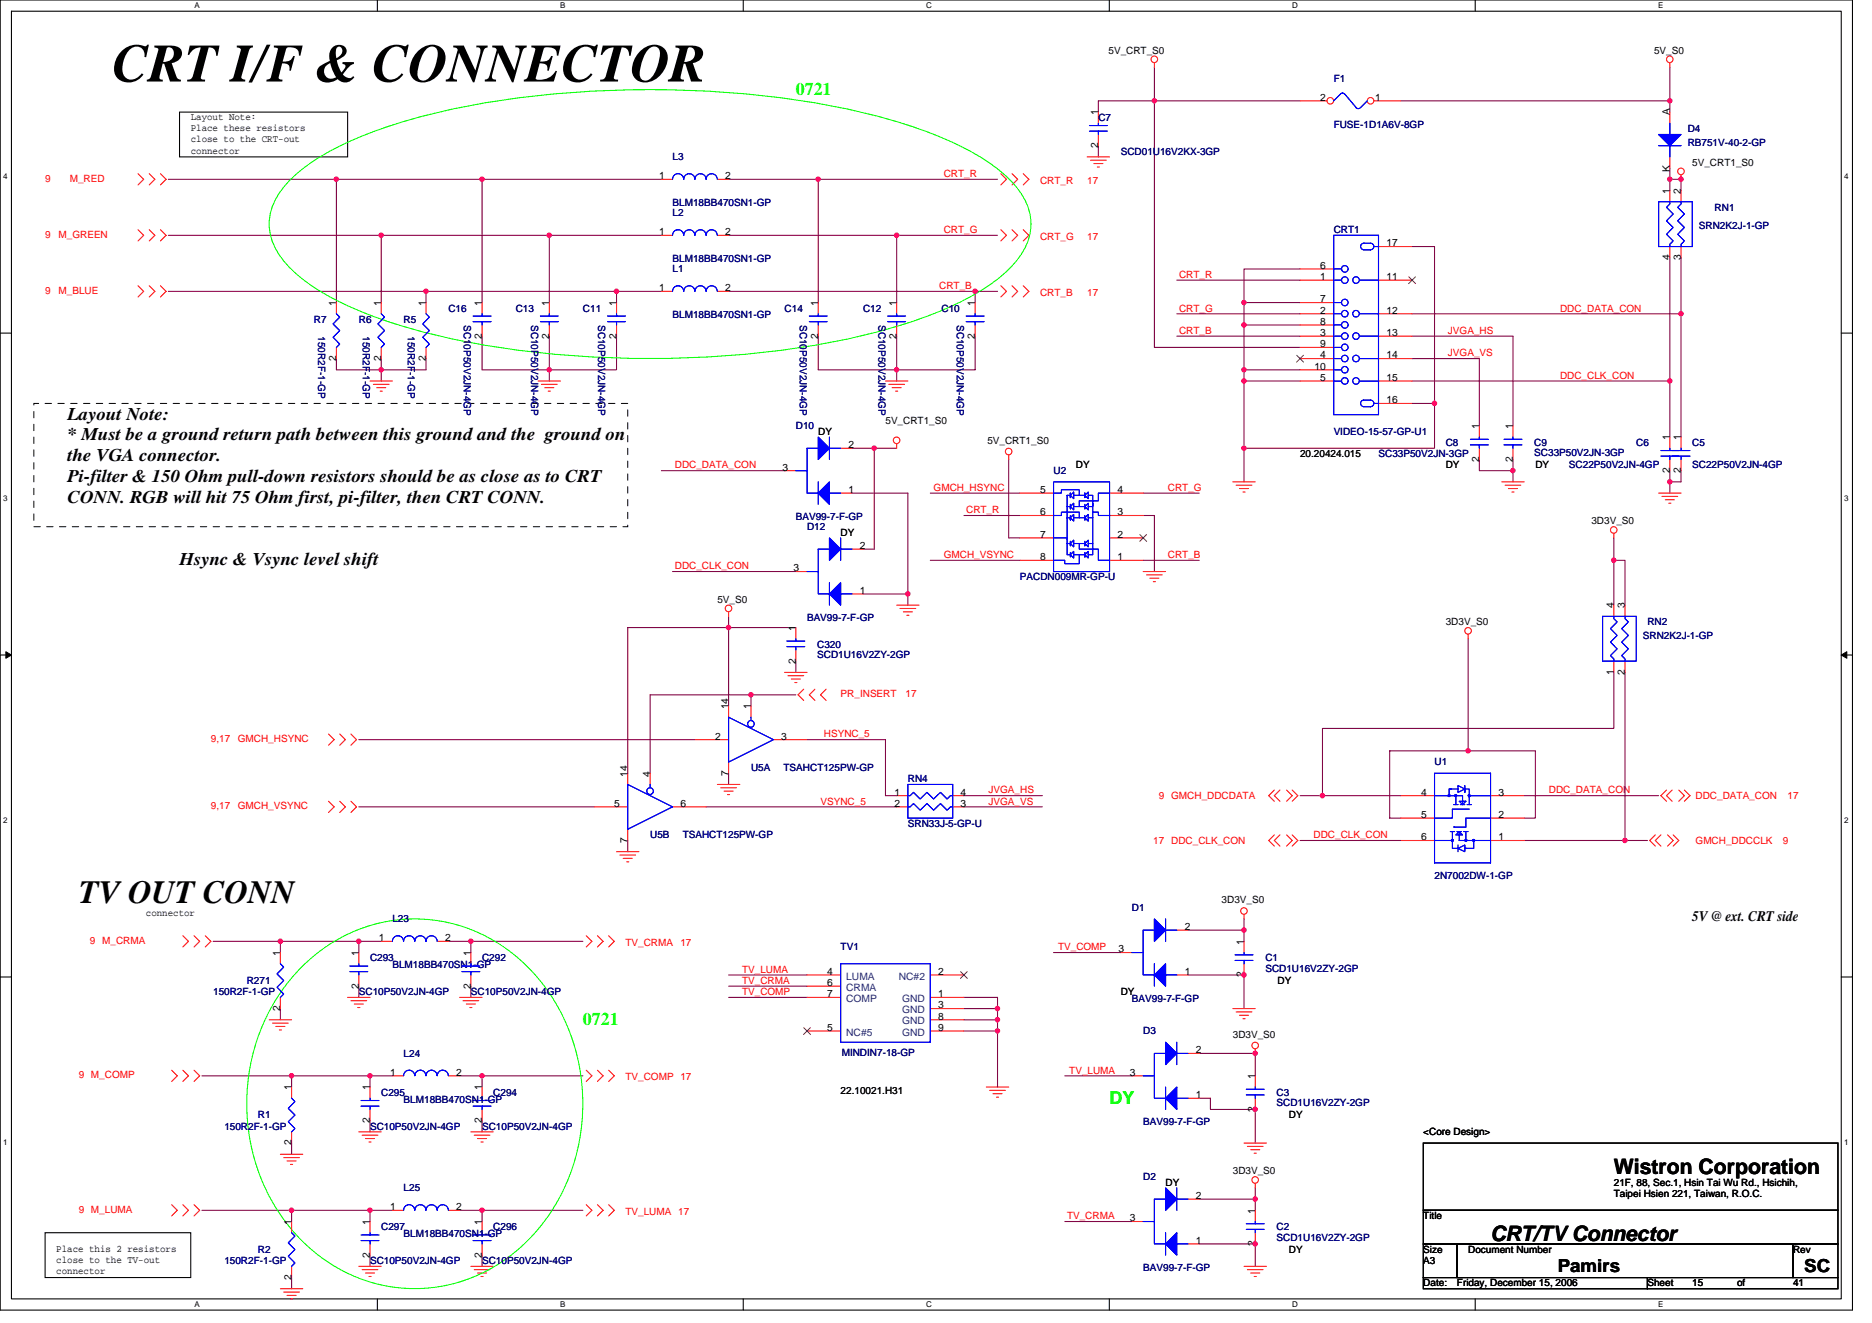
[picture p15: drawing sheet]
<svg xmlns="http://www.w3.org/2000/svg" width="297mm" height="210mm" viewBox="0 0 297 210" stroke-linecap="round" stroke-linejoin="round" font-family="sans-serif">
<defs><g id="words">
<text font-size="8.5" x="17.8" y="12.9">CRT I/F &amp; CONNECTOR</text>
<text font-size="5.1" x="12.5" y="143.3">TV OUT CONN</text>
<g font-size="3.4">
<text x="256.1" y="186.2">Wistron Corporation</text>
<text x="236.5" y="196.9">CRT/TV Connector</text>
</g>
<g font-size="2.8" fill="#0f0">
<text x="126.3" y="15">0721</text>
<text x="92.5" y="162.6">0721</text>
<text x="176.1" y="175.1">DY</text>
</g>
<g font-size="2.8">
<text x="10.7" y="66.6">Layout Note:</text>
<text x="10.7" y="69.9">* Must be a ground return path between this ground and the ground on</text>
<text x="10.7" y="73.2">the VGA connector.</text>
<text x="10.7" y="76.5">Pi-filter &amp; 150 Ohm pull-down resistors should be as close as to CRT</text>
<text x="10.7" y="79.8">CONN. RGB will hit 75 Ohm first, pi-filter, then CRT CONN.</text>
<text x="28.5" y="89.7">Hsync &amp; Vsync level shift</text>
<text x="247.2" y="201.8">Pamirs</text>
<text x="286.3" y="201.8">SC</text>
</g>
<text font-size="2.3" x="268.5" y="146.1">5V @ ext. CRT side</text>
<g font-size="1.6">
<text x="175.9" y="8.5">5V_CRT_S0</text>
<text x="262.5" y="8.5">5V_S0</text>
<text x="209.5" y="16">2</text>
<text x="218.2" y="16">1</text>
<text x="30.3" y="19">Layout Note:</text>
<text x="30.3" y="22.6">close to the CRT-out</text>
<text x="30.3" y="20.8">Place these resistors</text>
<text x="174.3" y="23.5" transform="rotate(-90 174.3 23.5)">2</text>
<text x="174.3" y="18.3" transform="rotate(-90 174.3 18.3)">1</text>
<text x="264.9" y="18.3" transform="rotate(-90 264.9 18.3)">A</text>
<text x="30.3" y="24.4">connector</text>
<text x="104.6" y="28.4">1</text>
<text x="115.1" y="28.4">2</text>
<text x="264.9" y="27.2" transform="rotate(-90 264.9 27.2)">K</text>
<text x="268.5" y="26.3">5V_CRT1_S0</text>
<text x="264.9" y="30.8" transform="rotate(-90 264.9 30.8)">1</text>
<text x="266.7" y="30.8" transform="rotate(-90 266.7 30.8)">2</text>
<text x="104.6" y="37.3">1</text>
<text x="115.1" y="37.3">2</text>
<text x="220" y="39.1">17</text>
<text x="264.9" y="41.3" transform="rotate(-90 264.9 41.3)">4</text>
<text x="266.7" y="41.3" transform="rotate(-90 266.7 41.3)">3</text>
<text x="104.6" y="46.2">1</text>
<text x="115.1" y="46.2">2</text>
<text x="209.5" y="44.4">1</text>
<text x="209.5" y="42.7">6</text>
<text x="209.5" y="48">7</text>
<text x="220" y="44.4">11</text>
<text x="53.4" y="48.5" transform="rotate(-90 53.4 48.5)">1</text>
<text x="60.5" y="48.5" transform="rotate(-90 60.5 48.5)">1</text>
<text x="67.6" y="48.5" transform="rotate(-90 67.6 48.5)">1</text>
<text x="76.5" y="53.7" transform="rotate(-90 76.5 53.7)">2</text>
<text x="76.5" y="48.5" transform="rotate(-90 76.5 48.5)">1</text>
<text x="87.1" y="53.7" transform="rotate(-90 87.1 53.7)">2</text>
<text x="87.1" y="48.5" transform="rotate(-90 87.1 48.5)">1</text>
<text x="97.8" y="53.7" transform="rotate(-90 97.8 53.7)">2</text>
<text x="97.8" y="48.5" transform="rotate(-90 97.8 48.5)">1</text>
<text x="129.8" y="53.7" transform="rotate(-90 129.8 53.7)">2</text>
<text x="129.8" y="48.5" transform="rotate(-90 129.8 48.5)">1</text>
<text x="142.3" y="53.7" transform="rotate(-90 142.3 53.7)">2</text>
<text x="142.3" y="48.5" transform="rotate(-90 142.3 48.5)">1</text>
<text x="154.7" y="53.7" transform="rotate(-90 154.7 53.7)">2</text>
<text x="154.7" y="48.5" transform="rotate(-90 154.7 48.5)">1</text>
<text x="209.5" y="49.8">2</text>
<text x="209.5" y="53.3">3</text>
<text x="209.5" y="51.5">8</text>
<text x="220" y="49.8">12</text>
<text x="220" y="53.3">13</text>
<text x="53.4" y="57.3" transform="rotate(-90 53.4 57.3)">2</text>
<text x="60.5" y="57.3" transform="rotate(-90 60.5 57.3)">2</text>
<text x="67.6" y="57.3" transform="rotate(-90 67.6 57.3)">2</text>
<text x="208.6" y="58.7">10</text>
<text x="209.5" y="56.9">4</text>
<text x="209.5" y="55.1">9</text>
<text x="220" y="56.9">14</text>
<text x="209.5" y="60.4">5</text>
<text x="220" y="60.4">15</text>
<text x="220" y="64">16</text>
<text x="129.8" y="69">DY</text>
<text x="134.6" y="71.1">2</text>
<text x="140.5" y="67.2">5V_CRT1_S0</text>
<text x="156.7" y="70.4">5V_CRT1_S0</text>
<text x="234.7" y="68.1" transform="rotate(-90 234.7 68.1)">1</text>
<text x="240" y="68.1" transform="rotate(-90 240 68.1)">1</text>
<text x="264.9" y="69.9" transform="rotate(-90 264.9 69.9)">1</text>
<text x="266.7" y="69.9" transform="rotate(-90 266.7 69.9)">1</text>
<text x="124.1" y="74.7">3</text>
<text x="170.7" y="74.3">DY</text>
<text x="206.3" y="72.5">20.20424.015</text>
<text x="229.4" y="74.3">DY</text>
<text x="234.7" y="73.3" transform="rotate(-90 234.7 73.3)">2</text>
<text x="240" y="73.3" transform="rotate(-90 240 73.3)">2</text>
<text x="243.6" y="74.3">DY</text>
<text x="264.9" y="75.1" transform="rotate(-90 264.9 75.1)">2</text>
<text x="266.7" y="75.1" transform="rotate(-90 266.7 75.1)">2</text>
<text x="134.6" y="78.2">1</text>
<text x="165" y="81.8">6</text>
<text x="165" y="78.2">5</text>
<text x="177.3" y="78.2">4</text>
<text x="177.3" y="81.8">3</text>
<text x="252.5" y="83.2">3D3V_S0</text>
<text x="133.4" y="85">DY</text>
<text x="136.4" y="87.1">2</text>
<text x="165" y="88.9">8</text>
<text x="165" y="85.3">7</text>
<text x="177.3" y="85.3">2</text>
<text x="177.3" y="88.9">1</text>
<text x="113.8" y="95.7">5V_S0</text>
<text x="125.9" y="90.7">3</text>
<text x="136.4" y="94.2">1</text>
<text x="126.3" y="100.1" transform="rotate(-90 126.3 100.1)">1</text>
<text x="229.4" y="99.2">3D3V_S0</text>
<text x="256" y="96.5" transform="rotate(-90 256 96.5)">4</text>
<text x="257.8" y="96.5" transform="rotate(-90 257.8 96.5)">3</text>
<text x="126.3" y="105.3" transform="rotate(-90 126.3 105.3)">2</text>
<text x="256" y="107.1" transform="rotate(-90 256 107.1)">1</text>
<text x="257.8" y="107.1" transform="rotate(-90 257.8 107.1)">2</text>
<text x="115.6" y="112.5" transform="rotate(-90 115.6 112.5)">14</text>
<text x="119.1" y="112.5" transform="rotate(-90 119.1 112.5)">1</text>
<text x="113.5" y="117.3">2</text>
<text x="124" y="117.3">3</text>
<text x="99.6" y="123.2" transform="rotate(-90 99.6 123.2)">14</text>
<text x="103.1" y="123.2" transform="rotate(-90 103.1 123.2)">4</text>
<text x="115.6" y="123.1" transform="rotate(-90 115.6 123.1)">7</text>
<text x="97.5" y="128">5</text>
<text x="108" y="128">6</text>
<text x="141.9" y="126.2">1</text>
<text x="141.9" y="128">2</text>
<text x="152.4" y="128">3</text>
<text x="152.4" y="126.2">4</text>
<text x="225.5" y="126.2">4</text>
<text x="225.5" y="129.8">5</text>
<text x="237.8" y="129.8">2</text>
<text x="237.8" y="126.2">3</text>
<text x="99.6" y="133.7" transform="rotate(-90 99.6 133.7)">7</text>
<text x="225.5" y="133.3">6</text>
<text x="237.8" y="133.3">1</text>
<text x="193.8" y="143.3">3D3V_S0</text>
<text x="23.2" y="145.3">connector</text>
<text x="60.1" y="149.3">1</text>
<text x="70.6" y="149.3">2</text>
<text x="188" y="147.6">2</text>
<text x="197.4" y="149.9" transform="rotate(-90 197.4 149.9)">1</text>
<text x="44.5" y="151.7" transform="rotate(-90 44.5 151.7)">1</text>
<text x="56.9" y="151.7" transform="rotate(-90 56.9 151.7)">1</text>
<text x="74.7" y="151.7" transform="rotate(-90 74.7 151.7)">1</text>
<text x="131.3" y="154.7">4</text>
<text x="148.9" y="154.7">2</text>
<text x="177.5" y="151.1">3</text>
<text x="188" y="154.7">1</text>
<text x="197.4" y="155.1" transform="rotate(-90 197.4 155.1)">2</text>
<text x="44.5" y="160.4" transform="rotate(-90 44.5 160.4)">2</text>
<text x="56.9" y="156.8" transform="rotate(-90 56.9 156.8)">2</text>
<text x="74.7" y="156.8" transform="rotate(-90 74.7 156.8)">2</text>
<text x="131.3" y="156.4">6</text>
<text x="131.3" y="158.2">7</text>
<text x="148.9" y="158.2">1</text>
<text x="148.9" y="160">3</text>
<text x="148.9" y="161.8">8</text>
<text x="177.8" y="157.9">DY</text>
<text x="202.7" y="156.1">DY</text>
<text x="131.3" y="163.6">5</text>
<text x="148.9" y="163.6">9</text>
<text x="189.8" y="167.1">2</text>
<text x="195.6" y="164.6">3D3V_S0</text>
<text x="46.2" y="173" transform="rotate(-90 46.2 173)">1</text>
<text x="58.7" y="173" transform="rotate(-90 58.7 173)">1</text>
<text x="61.9" y="170.7">1</text>
<text x="72.4" y="170.7">2</text>
<text x="76.5" y="173" transform="rotate(-90 76.5 173)">1</text>
<text x="133.4" y="173.5">22.10021.H31</text>
<text x="179.3" y="170.7">3</text>
<text x="199.2" y="171.2" transform="rotate(-90 199.2 171.2)">1</text>
<text x="58.7" y="178.2" transform="rotate(-90 58.7 178.2)">2</text>
<text x="76.5" y="178.2" transform="rotate(-90 76.5 178.2)">2</text>
<text x="189.8" y="174.2">1</text>
<text x="199.2" y="176.4" transform="rotate(-90 199.2 176.4)">2</text>
<text x="204.5" y="177.4">DY</text>
<text x="46.2" y="181.7" transform="rotate(-90 46.2 181.7)">2</text>
<text x="225.8" y="180.1">&lt;Core Design&gt;</text>
<text x="185" y="188.1">DY</text>
<text x="189.8" y="190.2">2</text>
<text x="195.6" y="186.3">3D3V_S0</text>
<text x="256.1" y="188.1">21F, 88, Sec.1, Hsin Tai Wu Rd., Hsichih,</text>
<text x="256.1" y="189.9">Taipei Hsien 221, Taiwan, R.O.C.</text>
<text x="46.2" y="194.3" transform="rotate(-90 46.2 194.3)">1</text>
<text x="58.7" y="194.3" transform="rotate(-90 58.7 194.3)">1</text>
<text x="61.9" y="192">1</text>
<text x="72.4" y="192">2</text>
<text x="76.5" y="194.3" transform="rotate(-90 76.5 194.3)">1</text>
<text x="179.3" y="193.8">3</text>
<text x="189.8" y="197.3">1</text>
<text x="199.2" y="197.7" transform="rotate(-90 199.2 197.7)">2</text>
<text x="199.2" y="192.6" transform="rotate(-90 199.2 192.6)">1</text>
<text x="225.8" y="193.4">Title</text>
<text x="8.9" y="198.6">Place this 2 resistors</text>
<text x="8.9" y="200.4">close to the TV-out</text>
<text x="8.9" y="202.2">connector</text>
<text x="46.2" y="203.1" transform="rotate(-90 46.2 203.1)">2</text>
<text x="58.7" y="199.5" transform="rotate(-90 58.7 199.5)">2</text>
<text x="76.5" y="199.5" transform="rotate(-90 76.5 199.5)">2</text>
<text x="204.5" y="198.8">DY</text>
<text x="225.8" y="200.6">A3</text>
<text x="225.8" y="198.8">Size</text>
<text x="233" y="198.8">Document Number</text>
<text x="284.5" y="198.8">Rev</text>
<text x="225.8" y="204.1">Date:</text>
<text x="231.2" y="204.1">Friday, December 15, 2006</text>
<text x="261.4" y="204.1">Sheet</text>
<text x="268.5" y="204.1">15</text>
<text x="275.6" y="204.1">of</text>
<text x="284.5" y="204.1">41</text>
</g>
<g font-size="1.6" fill="#000080">
<text x="211.6" y="13">F1</text>
<text x="174.3" y="19.2">C7</text>
<text x="211.6" y="20.3">FUSE-1D1A6V-8GP</text>
<text x="267.8" y="21">D4</text>
<text x="267.8" y="23.1">RB751V-40-2-GP</text>
<text x="106.7" y="25.4">L3</text>
<text x="177.8" y="24.5">SCD01U16V2KX-3GP</text>
<text x="106.7" y="34.3">L2</text>
<text x="106.7" y="32.7">BLM18BB470SN1-GP</text>
<text x="272.1" y="33.4">RN1</text>
<text x="106.7" y="41.6">BLM18BB470SN1-GP</text>
<text x="211.6" y="37">CRT1</text>
<text x="269.6" y="36.3">SRN2K2J-1-GP</text>
<text x="106.7" y="43.2">L1</text>
<text x="49.8" y="51.2">R7</text>
<text x="50.5" y="53.3" transform="rotate(90 50.5 53.3)">150R2F-1-GP</text>
<text x="56.9" y="51.2">R6</text>
<text x="57.6" y="53.3" transform="rotate(90 57.6 53.3)">150R2F-1-GP</text>
<text x="64" y="51.2">R5</text>
<text x="64.7" y="53.3" transform="rotate(90 64.7 53.3)">150R2F-1-GP</text>
<text x="71.2" y="49.4">C16</text>
<text x="73.6" y="51.6" transform="rotate(90 73.6 51.6)">SC10P50V2JN-4GP</text>
<text x="81.8" y="49.4">C13</text>
<text x="84.3" y="51.6" transform="rotate(90 84.3 51.6)">SC10P50V2JN-4GP</text>
<text x="92.5" y="49.4">C11</text>
<text x="94.9" y="51.6" transform="rotate(90 94.9 51.6)">SC10P50V2JN-4GP</text>
<text x="106.7" y="50.5">BLM18BB470SN1-GP</text>
<text x="124.5" y="49.4">C14</text>
<text x="126.9" y="51.6" transform="rotate(90 126.9 51.6)">SC10P50V2JN-4GP</text>
<text x="136.9" y="49.4">C12</text>
<text x="139.4" y="51.6" transform="rotate(90 139.4 51.6)">SC10P50V2JN-4GP</text>
<text x="149.4" y="49.4">C10</text>
<text x="151.8" y="51.6" transform="rotate(90 151.8 51.6)">SC10P50V2JN-4GP</text>
<text x="126.3" y="68.1">D10</text>
<text x="211.6" y="69">VIDEO-15-57-GP-U1</text>
<text x="229.4" y="70.8">C8</text>
<text x="243.5" y="70.8">C9</text>
<text x="259.6" y="70.8">C6</text>
<text x="268.5" y="70.8">C5</text>
<text x="167.2" y="75.2">U2</text>
<text x="218.7" y="72.5">SC33P50V2JN-3GP</text>
<text x="243.5" y="72.4">SC33P50V2JN-3GP</text>
<text x="249" y="74.3">SC22P50V2JN-4GP</text>
<text x="268.5" y="74.3">SC22P50V2JN-4GP</text>
<text x="126.3" y="82.5">BAV99-7-F-GP</text>
<text x="128.1" y="84.1">D12</text>
<text x="161.8" y="92.1">PACDN009MR-GP-U</text>
<text x="128.1" y="98.5">BAV99-7-F-GP</text>
<text x="260.7" y="101.3">SRN2K2J-1-GP</text>
<text x="261.4" y="99.2">RN2</text>
<text x="129.7" y="102.8">C320</text>
<text x="129.7" y="104.4">SCD1U16V2ZY-2GP</text>
<text x="119.2" y="122.3">U5A</text>
<text x="124.3" y="122.3">TSAHCT125PW-GP</text>
<text x="144.1" y="124.1">RN4</text>
<text x="227.6" y="121.4">U1</text>
<text x="144.1" y="131.2">SRN33J-5-GP-U</text>
<text x="103.2" y="133">U5B</text>
<text x="108.3" y="133">TSAHCT125PW-GP</text>
<text x="227.6" y="139.4">2N7002DW-1-GP</text>
<text x="62.3" y="146.3">L23</text>
<text x="179.6" y="144.5">D1</text>
<text x="58.7" y="152.5">C293</text>
<text x="62.3" y="153.6">BLM18BB470SN1-GP</text>
<text x="76.5" y="152.5">C292</text>
<text x="133.4" y="150.8">TV1</text>
<text x="200.8" y="152.5">C1</text>
<text x="200.8" y="154.2">SCD1U16V2ZY-2GP</text>
<text x="33.8" y="157.9">150R2F-1-GP</text>
<text x="39.2" y="156.1">R271</text>
<text x="56.9" y="157.9">SC10P50V2JN-4GP</text>
<text x="74.7" y="157.9">SC10P50V2JN-4GP</text>
<text x="179.6" y="158.9">BAV99-7-F-GP</text>
<text x="64" y="167.7">L24</text>
<text x="133.6" y="167.5">MINDIN7-18-GP</text>
<text x="181.4" y="164.1">D3</text>
<text x="60.5" y="173.9">C295</text>
<text x="78.3" y="173.9">C294</text>
<text x="202.6" y="173.9">C3</text>
<text x="35.6" y="179.2">150R2F-1-GP</text>
<text x="40.9" y="177.4">R1</text>
<text x="58.7" y="179.2">SC10P50V2JN-4GP</text>
<text x="64" y="174.9">BLM18BB470SN1-GP</text>
<text x="76.5" y="179.2">SC10P50V2JN-4GP</text>
<text x="181.4" y="178.5">BAV99-7-F-GP</text>
<text x="202.6" y="175.5">SCD1U16V2ZY-2GP</text>
<text x="64" y="189">L25</text>
<text x="181.4" y="187.2">D2</text>
<text x="60.5" y="195.2">C297</text>
<text x="64" y="196.3">BLM18BB470SN1-GP</text>
<text x="78.3" y="195.2">C296</text>
<text x="202.6" y="195.2">C2</text>
<text x="202.6" y="196.8">SCD1U16V2ZY-2GP</text>
<text x="35.6" y="200.6">150R2F-1-GP</text>
<text x="40.9" y="198.8">R2</text>
<text x="58.7" y="200.6">SC10P50V2JN-4GP</text>
<text x="76.5" y="200.6">SC10P50V2JN-4GP</text>
<text x="181.4" y="201.6">BAV99-7-F-GP</text>
</g>
<g font-size="1.6" fill="#f00">
<text x="7.2" y="28.8">9</text>
<text x="11.1" y="28.8">M_RED</text>
<text x="149.8" y="28.1">CRT_R</text>
<text x="165" y="29.1">CRT_R</text>
<text x="172.5" y="29.1">17</text>
<text x="7.2" y="37.7">9</text>
<text x="9.3" y="37.7">M_GREEN</text>
<text x="149.8" y="37">CRT_G</text>
<text x="165" y="38">CRT_G</text>
<text x="172.5" y="38">17</text>
<text x="7.2" y="46.6">9</text>
<text x="9.3" y="46.6">M_BLUE</text>
<text x="149" y="45.9">CRT_B</text>
<text x="165" y="46.9">CRT_B</text>
<text x="172.5" y="46.9">17</text>
<text x="187.1" y="44.1">CRT_R</text>
<text x="187.1" y="49.4">CRT_G</text>
<text x="187.1" y="53">CRT_B</text>
<text x="229.8" y="53">JVGA_HS</text>
<text x="247.5" y="49.4">DDC_DATA_CON</text>
<text x="229.8" y="56.5">JVGA_VS</text>
<text x="247.5" y="60.1">DDC_CLK_CON</text>
<text x="107.1" y="74.3">DDC_DATA_CON</text>
<text x="148.1" y="77.9">GMCH_HSYNC</text>
<text x="185.3" y="77.9">CRT_G</text>
<text x="153.3" y="81.4">CRT_R</text>
<text x="149.8" y="88.5">GMCH_VSYNC</text>
<text x="185.3" y="88.5">CRT_B</text>
<text x="107.1" y="90.3">DDC_CLK_CON</text>
<text x="133.4" y="110.6">PR_INSERT</text>
<text x="143.7" y="110.6">17</text>
<text x="33.5" y="117.7">9,17</text>
<text x="37.7" y="117.7">GMCH_HSYNC</text>
<text x="130.7" y="117">HSYNC_5</text>
<text x="156.9" y="125.9">JVGA_HS</text>
<text x="245.8" y="125.9">DDC_DATA_CON</text>
<text x="33.5" y="128.4">9,17</text>
<text x="37.7" y="128.4">GMCH_VSYNC</text>
<text x="130.2" y="127.7">VSYNC_5</text>
<text x="156.9" y="127.7">JVGA_VS</text>
<text x="183.9" y="126.8">9 GMCH_DDCDATA</text>
<text x="269" y="126.8">DDC_DATA_CON</text>
<text x="283.6" y="126.8">17</text>
<text x="183" y="133.9">17 DDC_CLK_CON</text>
<text x="208.4" y="133">DDC_CLK_CON</text>
<text x="269" y="133.9">GMCH_DDCCLK</text>
<text x="282.9" y="133.9">9</text>
<text x="14.3" y="149.7">9 M_CRMA</text>
<text x="99.2" y="150.1">TV_CRMA</text>
<text x="108" y="150.1">17</text>
<text x="117.7" y="154.3">TV_LUMA</text>
<text x="167.9" y="150.8">TV_COMP</text>
<text x="117.7" y="156.1">TV_CRMA</text>
<text x="117.7" y="157.9">TV_COMP</text>
<text x="12.5" y="171">9 M_COMP</text>
<text x="99.2" y="171.4">TV_COMP 17</text>
<text x="169.7" y="170.3">TV_LUMA</text>
<text x="12.5" y="192.4">9 M_LUMA</text>
<text x="99.2" y="192.7">TV_LUMA 17</text>
<text x="169.3" y="193.4">TV_CRMA</text>
</g>
<g font-size="1.6" fill="#004080">
<text x="134.3" y="155.4">LUMA</text>
<text x="142.6" y="155.4">NC#2</text>
<text x="134.3" y="157.2">CRMA</text>
<text x="134.3" y="159">COMP</text>
<text x="143.1" y="159">GND</text>
<text x="143.1" y="160.7">GND</text>
<text x="134.3" y="164.3">NC#5</text>
<text x="143.1" y="162.5">GND</text>
<text x="143.1" y="164.3">GND</text>
</g>
<g font-size="1.3">
<text x="30.8" y="1.3">A</text>
<text x="88.9" y="1.3">B</text>
<text x="147" y="1.3">C</text>
<text x="205" y="1.3">D</text>
<text x="263.1" y="1.3">E</text>
<text x=".5" y="28.4">4</text>
<text x="292.6" y="28.4">4</text>
<text x=".5" y="79.5">3</text>
<text x="292.6" y="79.5">3</text>
<text x=".5" y="130.6">2</text>
<text x="292.6" y="130.6">2</text>
<text x=".5" y="181.7">1</text>
<text x="292.6" y="181.7">1</text>
<text x="30.8" y="207.4">A</text>
<text x="88.9" y="207.4">B</text>
<text x="147" y="207.4">C</text>
<text x="205" y="207.4">D</text>
<text x="263.1" y="207.4">E</text>
</g>
</g></defs>
<path d="M0 0h293.9v207.9h-293.9zM1.8 1.8h290.4v204.3h-290.4z" fill="none" stroke="#000" stroke-width=".17"/>
<g fill="#fff">
<path d="M30.8 .2h.9v1.4h-.9z"/>
<path d="M30.8 206.3h.9v1.4h-.9z"/>
</g>
<path d="M59.9 0v1.8M59.9 206.1v1.8" fill="none" stroke="#000" stroke-width=".17"/>
<g fill="#fff">
<path d="M88.9 .2h.8v1.4h-.8z"/>
<path d="M88.9 206.3h.8v1.4h-.8z"/>
</g>
<path d="M117.9 0v1.8M117.9 206.1v1.8" fill="none" stroke="#000" stroke-width=".17"/>
<g fill="#fff">
<path d="M147 .2h.9v1.4h-.9z"/>
<path d="M147 206.3h.9v1.4h-.9z"/>
</g>
<path d="M176 0v1.8M176 206.1v1.8" fill="none" stroke="#000" stroke-width=".17"/>
<g fill="#fff">
<path d="M205 .2h.9v1.4h-.9z"/>
<path d="M205 206.3h.9v1.4h-.9z"/>
</g>
<path d="M234.1 0v1.8M234.1 206.1v1.8" fill="none" stroke="#000" stroke-width=".17"/>
<g fill="#fff">
<path d="M263.1 .2h.8v1.4h-.8z"/>
<path d="M263.1 206.3h.8v1.4h-.8z"/>
<path d="M.5 27.3h.7v1.4h-.7z"/>
<path d="M292.6 27.3h.7v1.4h-.7z"/>
<path d="M.5 78.4h.7v1.4h-.7z"/>
<path d="M292.6 78.4h.7v1.4h-.7z"/>
</g>
<path d="M0 52.9h1.8M292.2 52.9h1.7" fill="none" stroke="#000" stroke-width=".17"/>
<g fill="#fff">
<path d="M.5 129.5h.7v1.4h-.7z"/>
<path d="M292.6 129.5h.7v1.4h-.7z"/>
</g>
<path d="M0 103.9h1.8M292.2 103.9h1.7" fill="none" stroke="#000" stroke-width=".17"/>
<path d="M.9 103.4l.9 .5-.9 .5zM292.2 103.9l.8-.5v1z" fill="#000" stroke="#000" stroke-width=".16"/>
<g fill="#fff">
<path d="M.5 180.5h.7v1.4h-.7z"/>
<path d="M292.6 180.5h.7v1.4h-.7z"/>
</g>
<path d="M28.5 17.8h26.7v7.1h-26.7zM0 155h1.8M292.2 155h1.7M7.2 195.6h23.1v7.1h-23.1zM225.8 197.4h5.4v5.3h-5.4zM225.8 181.4h65.8v10.6h-65.8zM225.8 192h65.8v5.4h-65.8zM231.2 197.4h53.3v5.3h-53.3zM284.5 197.4h7.1v5.3h-7.1zM225.8 202.7h35.6v1.8h-35.6zM261.4 202.7h30.2v1.8h-30.2z" fill="none" stroke="#000" stroke-width=".17"/>
<g fill="none" stroke="#800040" stroke-width=".17">
<path d="M183.2 10.7v44.4h23.1M206.3 16h-32v1.8M222.3 16h42.7M265 10.7v7.1M26.7 37.3h78.2M26.7 28.4h78.2M53.4 28.4v19.6M60.5 37.3v10.7M76.5 28.4v19.6M87.2 37.3v10.7M115.6 37.3h42.7M115.6 28.4h42.7"/>
<path d="M129.8 28.4v19.6M142.3 37.3v10.7M174.3 23.1v1.8M224.1 39.1h3.5v24.9M265 28.4h1.7v1.8M265 26.7v3.5M26.7 46.2h78.2M53.4 56.9v1.8h14.2v-1.8M60.5 56.9v3.6M67.6 46.2v1.8M76.5 53.3v5.4h21.3v-5.4M87.2 53.3v7.2"/>
<path d="M97.8 46.2v1.8M115.6 46.2h42.7M129.8 53.3v5.4h24.9v-5.4M142.3 53.3v7.2M154.7 46.2v1.8M186.7 49.8h19.6M186.7 44.4h19.6M186.7 53.3h19.6M206.3 42.7h-8.9v5.3M206.3 48h-8.9v3.6M206.3 51.6h-8.9v7.1M206.3 58.7h-8.9v1.8"/>
<path d="M224.1 49.8h42.6M224.1 53.3h16v14.3M224.1 56.9h10.6v10.7M265 40.9v28.4M266.7 40.9v28.4M104.9 74.7h19.6M135.2 78.2h8.9v17.8M135.2 71.1h7.1M138.7 71.1v16h-1.8M147.6 78.2h14.2M160.1 72.9v12.4h1.7M181.4 78.2h8.9"/>
<path d="M197.4 60.5h8.9M197.4 60.5v16M224.1 64h3.5v7.1h-30.2M224.1 60.5h40.9M234.7 72.9v1.8h5.4v1.8M240.1 72.9v1.8M265 74.7v3.5M266.7 74.7v1.8h-1.7M106.7 90.7h19.6M115.6 97.8v14.2M126.3 99.6h-26.7v23.1M136.9 94.2h7.2"/>
<path d="M147.6 88.9h14.2M152.9 81.8h8.9M181.4 81.8h1.8v8.9M181.4 88.9h8.9M256.1 96v-7.1h1.7v7.1M256.1 85.3v3.6M56.9 117.3h53.4M119.2 112v-1.8h-16v12.5M119.2 110.2h7.1M126.3 104.9v1.8M128.1 117.3h12.4v8.9h1.8M233 101.3v17.8h10.6v10.7h-1.8"/>
<path d="M233 119.1h-12.5v10.7h1.8M256.1 106.7v8.9h-46.3v10.6M257.8 106.7v26.6M56.9 128h37.4M99.6 133.3v1.8M112.1 128h30.2M115.6 122.7v1.8M152.9 128h12.5M152.9 126.2h12.5M206.3 126.2h16M206.3 133.3h16M241.8 126.2h21.4"/>
<path d="M241.8 133.3h19.6M33.8 149.4h26.7M44.5 149.4v1.7M56.9 149.4v1.7M56.9 156.5v1.7M71.2 149.4h21.3M74.7 149.4v1.7M74.7 156.5v1.7M115.6 154.7h12.5M115.6 156.5h12.5M115.6 158.2h12.5M152.9 158.2h5.4v1.8h-5.4"/>
<path d="M167.2 151.1h10.6M188.5 154.7h8.9v5.3M188.5 147.6h8.9M197.4 145.8v3.6M32 170.7h30.3M44.5 160v1.8M46.3 170.7v1.8M58.7 170.7v1.8M58.7 177.8v1.8M72.9 170.7h19.6M76.5 170.7v1.8M76.5 177.8v1.8"/>
<path d="M158.3 160v1.8h-5.4M158.3 161.8v1.8h-5.4M158.3 163.6v8.9M168.9 170.7h10.7M190.3 174.2h1.8v1.8h7.1v5.4M190.3 167.1h8.9v3.6M32 192h14.3v1.8M46.3 181.4v1.7M46.3 192h16M58.7 192v1.8M58.7 199.1v1.8M72.9 192h19.6"/>
<path d="M76.5 192v1.8M76.5 199.1v1.8M168.9 193.8h10.7M190.3 197.4h8.9v3.5M190.3 190.2h8.9M199.2 188.5v3.5M46.3 202.7v1.8"/>
</g>
<g fill="#f0f" stroke="#f0f" stroke-width=".17">
<circle cx="60.5" cy="37.3" r=".35"/>
<circle cx="97.8" cy="46.2" r=".35"/>
<circle cx="87.1" cy="37.3" r=".35"/>
<circle cx="53.4" cy="28.4" r=".35"/>
<circle cx="67.6" cy="46.2" r=".35"/>
<circle cx="115.6" cy="99.6" r=".35"/>
<circle cx="129.8" cy="28.4" r=".35"/>
<circle cx="154.7" cy="46.2" r=".35"/>
<circle cx="266.7" cy="49.8" r=".35"/>
<circle cx="264.9" cy="16" r=".35"/>
<circle cx="142.3" cy="58.7" r=".35"/>
<circle cx="87.1" cy="58.7" r=".35"/>
<circle cx="60.5" cy="58.7" r=".35"/>
<circle cx="76.5" cy="28.4" r=".35"/>
<circle cx="264.9" cy="60.4" r=".35"/>
<circle cx="183.2" cy="16" r=".35"/>
<circle cx="240.1" cy="74.7" r=".35"/>
<circle cx="197.4" cy="48" r=".35"/>
<circle cx="197.4" cy="51.5" r=".35"/>
<circle cx="197.4" cy="58.7" r=".35"/>
<circle cx="197.4" cy="60.4" r=".35"/>
<circle cx="227.6" cy="64" r=".35"/>
<circle cx="197.4" cy="71.1" r=".35"/>
<circle cx="158.3" cy="163.6" r=".35"/>
<circle cx="256.1" cy="88.9" r=".35"/>
<circle cx="232.9" cy="119.1" r=".35"/>
<circle cx="209.8" cy="126.2" r=".35"/>
<circle cx="257.8" cy="133.3" r=".35"/>
<circle cx="264.9" cy="28.4" r=".35"/>
<circle cx="264.9" cy="76.4" r=".35"/>
<circle cx="158.3" cy="160" r=".35"/>
<circle cx="158.3" cy="161.8" r=".35"/>
<circle cx="119.2" cy="110.2" r=".35"/>
<circle cx="76.5" cy="192" r=".35"/>
<circle cx="74.7" cy="149.3" r=".35"/>
<circle cx="76.5" cy="170.7" r=".35"/>
<circle cx="58.7" cy="170.7" r=".35"/>
<circle cx="46.3" cy="170.7" r=".35"/>
<circle cx="56.9" cy="149.3" r=".35"/>
<circle cx="44.5" cy="149.3" r=".35"/>
<circle cx="46.3" cy="192" r=".35"/>
<circle cx="138.7" cy="71.1" r=".35"/>
<circle cx="144" cy="94.2" r=".35"/>
<circle cx="197.4" cy="154.7" r=".35"/>
<circle cx="199.2" cy="167.1" r=".35"/>
<circle cx="199.2" cy="190.2" r=".35"/>
<circle cx="199.2" cy="197.3" r=".35"/>
<circle cx="199.2" cy="176" r=".35"/>
<circle cx="197.4" cy="147.6" r=".35"/>
<circle cx="266.7" cy="28.4" r=".35"/>
<circle cx="142.3" cy="37.3" r=".35"/>
<circle cx="58.7" cy="192" r=".35"/>
</g>
<g fill="none" stroke="#f00" stroke-width=".17">
<path d="M174.3 17.8v1.8M183.2 9.9v.8M265 9.9v.8M265 17.8v1.8M21.9 27.6l.9 .8-.9 .9M21.9 36.4l.9 .9-.9 .9M23.7 27.6l.9 .8-.9 .9M23.7 36.4l.9 .9-.9 .9M25.5 27.6l.8 .8-.8 .9M25.5 36.4l.8 .9-.8 .9M104.9 37.3h1.8M104.9 28.4h1.8"/>
<path d="M113.8 37.3h1.8M113.8 28.4h1.8M158.8 27.6l.9 .8-.9 .9M158.8 36.4l.9 .9-.9 .9M160.6 27.6l.9 .8-.9 .9M160.6 36.4l.9 .9-.9 .9M162.4 27.6l.9 .8-.9 .9M162.4 36.4l.9 .9-.9 .9M172.5 24.9h3.6M173 25.4h2.5M173.6 26h1.4M174.1 26.5h.4"/>
<path d="M174.3 21.3v1.8M218.7 39.1h5.4M265 24.9v1.8M265 30.2v1.8M265 39.1v1.8M266.7 27.7v.7M266.7 30.2v1.8M266.7 39.1v1.8M21.9 45.3l.9 .9-.9 .9M23.7 45.3l.9 .9-.9 .9M25.5 45.3l.8 .9-.8 .9M53.4 48v1.8"/>
<path d="M53.4 55.1v1.8M60.5 48v1.8M60.5 55.1v1.8M76.5 48v1.8M76.5 51.6v1.7M87.2 48v1.8M87.2 51.6v1.7M97.8 48v1.8M97.8 51.6v1.7M104.9 46.2h1.8M113.8 46.2h1.8M129.8 48v1.8"/>
<path d="M129.8 51.6v1.7M142.3 48v1.8M142.3 51.6v1.7M154.7 48v1.8M154.7 51.6v1.7M158.8 45.3l.9 .9-.9 .9M160.6 45.3l.9 .9-.9 .9M162.4 45.3l.9 .9-.9 .9M206.3 44.4h5.3M206.3 49.8h5.3M206.3 53.3h5.3M206.3 56.9h5.3"/>
<path d="M206.3 42.7h5.3M206.3 48h5.3M206.3 51.6h5.3M206.3 55.1h5.3M206.3 58.7h5.3M218.7 44.4h5.4M218.7 49.8h5.4M218.7 53.3h5.4M218.7 56.9h5.4M58.7 60.5h3.6M59.2 61h2.5M59.8 61.5h1.4"/>
<path d="M60.3 62.1h.4M85.4 60.5h3.5M85.9 61h2.5M86.4 61.5h1.5M87 62.1h.3M124.5 74.7h1.8M133.4 78.2h1.8M133.4 71.1h1.8M140.5 60.5h3.6M141 61h2.5M141.6 61.5h1.4M142.1 62.1h.3"/>
<path d="M142.3 70.4v.7M160.1 72.2v.7M161.8 78.2h5.4M176.1 78.2h5.3M195.6 76.5h3.6M196.1 77h2.5M196.7 77.5h1.4M197.2 78.1h.4M206.3 60.5h5.3M218.7 60.5h5.4M218.7 64h5.4M234.7 67.6v1.7"/>
<path d="M234.7 71.1v1.8M238.3 76.5h3.5M238.8 77h2.5M239.3 77.5h1.5M239.9 78.1h.3M240.1 67.6v1.7M240.1 71.1v1.8M263.2 78.2h3.5M263.7 78.8h2.5M264.2 79.3h1.5M264.8 79.8h.3M265 69.3v1.8"/>
<path d="M265 72.9v1.8M266.7 69.3v1.8M266.7 72.9v1.8M115.6 97.1v.7M126.3 90.7h1.8M126.3 99.6v1.7M135.2 94.2h1.7M135.2 87.1h1.7M142.3 96h3.5M142.8 96.5h2.5M143.3 97.1h1.5M143.9 97.6h.3"/>
<path d="M161.8 88.9h5.4M161.8 85.3h5.4M161.8 81.8h5.4M176.1 88.9h5.3M176.1 85.3h5.3M176.1 81.8h5.3M181.4 90.7h3.6M181.9 91.2h2.5M182.5 91.7h1.4M183 92.3h.3M256.1 84.6v.7M256.1 96v1.8"/>
<path d="M257.8 96v1.8M52.1 116.5l.9 .8-.9 .9M53.9 116.5l.9 .8-.9 .9M55.7 116.5l.9 .8-.9 .9M110.3 117.3h5.3M115.6 112v1.8M119.2 112v1.8M122.7 117.3h5.4M124.5 106.7h3.6M125 107.2h2.5M125.6 107.7h1.4M126.1 108.3h.3"/>
<path d="M126.3 103.1v1.8M127.5 109.3l-.9 .9 .9 .9M129.3 109.3l-.9 .9 .9 .9M131.1 109.3l-.9 .9 .9 .9M233 100.6v.7M256.1 104.9v1.8M257.8 104.9v1.8M52.1 127.1l.9 .9-.9 .9M53.9 127.1l.9 .9-.9 .9M55.7 127.1l.9 .9-.9 .9M94.3 128h5.3M97.8 135.1h3.6"/>
<path d="M98.4 135.7h2.5M98.9 136.2h1.4M99.4 136.7h.4M99.6 122.7v1.8M99.6 131.6v1.7M103.2 122.7v1.8M106.7 128h5.4M113.8 124.5h3.6M114.4 125h2.5M114.9 125.5h1.4M115.4 126.1h.4M115.6 120.9v1.8"/>
<path d="M142.3 128h1.8M142.3 126.2h1.8M151.2 128h1.7M151.2 126.2h1.7M202.2 125.3l-.9 .9 .9 .9M202.2 132.5l-.9 .8 .9 .9M203.1 125.3l-.9 .9 .9 .9M203.1 132.5l-.9 .8 .9 .9M204.1 125.3l.9 .9-.9 .9M204.1 132.5l.9 .8-.9 .9M205 125.3l.9 .9-.9 .9M205 132.5l.9 .8-.9 .9"/>
<path d="M222.3 133.3h5.3M222.3 129.8h5.3M222.3 126.2h5.3M236.5 133.3h5.3M236.5 129.8h5.3M236.5 126.2h5.3M262.7 132.5l-.9 .8 .9 .9M263.5 132.5l-.8 .8 .8 .9M264.4 125.3l-.9 .9 .9 .9M264.6 132.5l.9 .8-.9 .9M265.3 125.3l-.9 .9 .9 .9M265.5 132.5l.9 .8-.9 .9"/>
<path d="M266.4 125.3l.9 .9-.9 .9M267.3 125.3l.9 .9-.9 .9M29 148.5l.9 .9-.9 .8M30.8 148.5l.9 .9-.9 .8M32.6 148.5l.9 .9-.9 .8M44.5 151.1v1.8M44.5 158.2v1.8M55.2 158.2h3.5M55.7 158.8h2.5M56.2 159.3h1.5M56.8 159.9h.3M56.9 151.1v1.8"/>
<path d="M56.9 154.7v1.8M60.5 149.4h1.8M69.4 149.4h1.8M72.9 158.2h3.6M73.5 158.8h2.5M74 159.3h1.4M74.5 159.9h.4M74.7 151.1v1.8M74.7 154.7v1.8M93 148.5l.9 .9-.9 .8M94.8 148.5l.9 .9-.9 .8M96.6 148.5l.9 .9-.9 .8"/>
<path d="M177.8 151.1h1.8M186.7 154.7h1.8M186.7 147.6h1.8M197.4 145.1v.7M197.4 149.4v1.7M197.4 152.9v1.8M27.2 169.8l.9 .9-.9 .9M29 169.8l.9 .9-.9 .9M30.8 169.8l.9 .9-.9 .9M42.7 161.8h3.6M43.2 162.3h2.5M43.8 162.9h1.4"/>
<path d="M44.3 163.4h.4M46.3 172.5v1.7M46.3 179.6v1.8M56.9 179.6h3.6M58.7 172.5v1.7M58.7 176v1.8M62.3 170.7h1.7M71.2 170.7h1.7M74.7 179.6h3.6M76.5 172.5v1.7M76.5 176v1.8M93 169.8l.9 .9-.9 .9"/>
<path d="M94.8 169.8l.9 .9-.9 .9M96.6 169.8l.9 .9-.9 .9M156.5 172.5h3.6M157 173h2.5M157.6 173.5h1.4M158.1 174.1h.4M179.6 170.7h1.8M188.5 174.2h1.8M188.5 167.1h1.8M195.6 160h3.6M196.1 160.5h2.5M196.7 161.1h1.4"/>
<path d="M197.2 161.6h.4M199.2 166.4v.7M199.2 170.7v1.8M199.2 174.2v1.8M27.2 191.1l.9 .9-.9 .9M29 191.1l.9 .9-.9 .9M30.8 191.1l.9 .9-.9 .9M44.5 183.1h3.5M45 183.7h2.5M45.5 184.2h1.5M46.1 184.7h.3M46.3 193.8v1.8"/>
<path d="M57.5 180.1h2.5M58 180.6h1.4M58.5 181.2h.4M58.7 193.8v1.8M58.7 197.4v1.7M62.3 192h1.7M71.2 192h1.7M75.2 180.1h2.5M75.8 180.6h1.4M76.3 181.2h.4M76.5 193.8v1.8M76.5 197.4v1.7"/>
<path d="M93 191.1l.9 .9-.9 .9M94.8 191.1l.9 .9-.9 .9M96.6 191.1l.9 .9-.9 .9M179.6 193.8h1.8M188.5 197.4h1.8M188.5 190.2h1.8M197.4 181.4h3.6M197.9 181.9h2.5M198.5 182.4h1.4M199 183h.3M199.2 187.7v.8M199.2 192v1.8"/>
<path d="M199.2 195.6v1.8M44.5 204.5h3.5M45 205h2.5M45.5 205.5h1.5M46.1 206.1h.3M46.3 200.9v1.8M56.9 200.9h3.6M57.5 201.4h2.5M58 202h1.4M58.5 202.5h.4M74.7 200.9h3.6M75.2 201.4h2.5"/>
<path d="M75.8 202h1.4M76.3 202.5h.4M197.4 200.9h3.6M197.9 201.4h2.5M198.5 202h1.4M199 202.5h.3"/>
<circle cx="183.2" cy="9.4" r=".52"/>
<circle cx="264.9" cy="9.4" r=".52"/>
<circle cx="266.7" cy="27.2" r=".52"/>
<circle cx="142.3" cy="69.9" r=".52"/>
<circle cx="160" cy="71.6" r=".52"/>
<circle cx="115.6" cy="96.5" r=".52"/>
<circle cx="256.1" cy="84.1" r=".52"/>
<circle cx="232.9" cy="100.1" r=".52"/>
<circle cx="197.4" cy="144.5" r=".52"/>
<circle cx="199.2" cy="165.9" r=".52"/>
<circle cx="199.2" cy="187.2" r=".52"/>
</g>
<path d="M5.4 64h94.2v19.6h-94.2z" fill="none" stroke="#000" stroke-width=".16" stroke-dasharray="1 1 1 1 1 1 1 1"/>
<path d="M46 28.5a34.7 34.7 0 0 1 11.8-7 114.4 114.4 0 0 1 33.2-6.8 157 157 0 0 1 45.9 3.2 68 68 0 0 1 18.4 6.9 20.4 20.4 0 0 1 7.1 6.4 8.3 8.3 0 0 1-1 10 27.8 27.8 0 0 1-10.4 7.4 93.2 93.2 0 0 1-24.3 6.6 162.4 162.4 0 0 1-54.1-1.2 71.1 71.1 0 0 1-21.6-7.7 20.4 20.4 0 0 1-7.1-6.5 8.3 8.3 0 0 1 1-9.9zM47.7 153.6a25 25 0 0 1 37.6 1.6 31.4 31.4 0 0 1-1.3 41.4 25 25 0 0 1-37.7-1.5 31.5 31.5 0 0 1 1.4-41.5z" fill="none" stroke="#0f0" stroke-width=".17"/>
<g fill="none" stroke="#00f" stroke-width=".17">
<path d="M172.9 19.9h2.8M174.3 19.6v.3M265 19.6v1.7M106.7 37.3a.88 .88 0 0 1 .9-.9 .88 .88 0 0 1 .9 .9 .89 .89 0 0 1 .9-.9 .89 .89 0 0 1 .9 .9M106.7 28.4a.88 .88 0 0 1 .9-.8 .88 .88 0 0 1 .9 .8 .89 .89 0 0 1 .9-.8 .89 .89 0 0 1 .9 .8M110.3 37.3a.88 .88 0 0 1 .9-.9 .88 .88 0 0 1 .8 .9M110.3 28.4a.88 .88 0 0 1 .9-.8 .88 .88 0 0 1 .8 .8M112.1 37.3a.88 .88 0 0 1 .8-.9 .88 .88 0 0 1 .9 .9M112.1 28.4a.88 .88 0 0 1 .8-.8 .88 .88 0 0 1 .9 .8M172.9 20.8h2.8M174.3 20.8v.5M211.6 37.3h7.1v28.5h-7.1z"/>
<path d="M216.4 38.6a.52 .52 0 0 0-.5 .5 .52 .52 0 0 0 .5 .5M216.4 38.6h1.1M216.4 39.6h1.1M217.5 38.6a.52 .52 0 0 1 .5 .5 .52 .52 0 0 1-.5 .5M218 39.1h.7M263.2 32h5.3v7.1h-5.3zM263.2 23.1h3.5M265 32v.4l-.6 .5 1.1 1.1-1.1 1 1.1 1.1-1.1 1.1 1.1 1-.5 .6v.3M265 23.1v1.8M266.7 32v.4l-.5 .5 1.1 1.1-1.1 1 1.1 1.1-1.1 1.1 1.1 1-.6 .6v.3M53.4 49.8l.5 .5-1.1 1.1 1.1 1.1-1.1 1 1.1 1.1-.5 .5M60.5 49.8l.5 .5-1 1.1 1 1.1-1 1 1 1.1-.5 .5"/>
<path d="M75.1 50.1h2.8M75.1 51h2.8M76.5 49.8v.3M76.5 51v.6M85.7 50.1h2.9M85.7 51h2.9M87.2 49.8v.3M87.2 51v.6M96.4 50.1h2.8M96.4 51h2.8M97.8 49.8v.3M97.8 51v.6"/>
<path d="M106.7 46.2a.88 .88 0 0 1 .9-.9 .88 .88 0 0 1 .9 .9 .89 .89 0 0 1 .9-.9 .89 .89 0 0 1 .9 .9M110.3 46.2a.88 .88 0 0 1 .9-.9 .88 .88 0 0 1 .8 .9M112.1 46.2a.88 .88 0 0 1 .8-.9 .88 .88 0 0 1 .9 .9M128.4 50.1h2.9M128.4 51h2.9M129.8 49.8v.3M129.8 51v.6M140.9 50.1h2.8M140.9 51h2.8M142.3 49.8v.3M142.3 51v.6M153.3 50.1h2.8"/>
<path d="M153.3 51h2.8M154.7 49.8v.3M154.7 51v.6M211.6 42.7h1.3M211.6 44.4h1.3M211.6 48h1.3M211.6 49.8h1.3M211.6 51.6h1.3M211.6 53.3h1.3M211.6 56.9h1.3M211.6 58.7h1.3M211.6 55.1h1.3"/>
<path d="M215.7 44.4h3M215.7 49.8h3M215.7 53.3h3M215.7 56.9h3M126.3 74.7h1.8M129.8 71.1h-1.7v7.1h1.7M129.8 76.5v3.5M131.6 69.3v3.6M131.6 78.2h1.8M131.6 71.1h1.8M167.2 78.2h1.2v-.5h2.9v.9M167.2 76.5h8.9v14.2h-8.9z"/>
<path d="M169.8 78.6l.6-.5v1l-.6-.5v-.4v.8v-.4h-.5v6.9M170.4 79.8v1.1l-.6-.5zM170.4 78.6h1.7v.4v-.8v.4l.6 .5v-1l-.6 .5M172.7 79.8v1.1l-.6-.5zM172.7 78.6h.7v1.8h-.7M173.4 79.8v8.2h-.7M176.1 78.2h-1.8v1.3h-3v.9M211.6 60.5h1.3M215.7 60.5h3M216.4 63.5a.52 .52 0 0 0-.5 .5 .52 .52 0 0 0 .5 .5M216.4 64.5h1.1M216.4 63.5h1.1"/>
<path d="M217.5 63.5a.52 .52 0 0 1 .5 .5 .52 .52 0 0 1-.5 .5M218 64h.7M233.3 69.7h2.9M233.3 70.6h2.9M234.7 69.3v.4M234.7 70.6v.5M238.7 69.7h2.8M238.7 70.6h2.8M240.1 69.3v.4M240.1 70.6v.5M263.5 71.5h4.7M263.5 72.4h4.7"/>
<path d="M265 71.1v.4M265 72.4v.5M266.7 71.1v.4M266.7 72.4v.5M128.1 90.7h1.7M131.6 87.1h-1.8v7.1h1.8M131.6 92.5v3.5M133.4 94.2h1.8M133.4 85.3v3.6M133.4 87.1h1.8M167.2 85.3h2.1v.9M167.2 81.8h1.2v-.5h2.9v.8"/>
<path d="M169.8 85.9v.7v-.4h-.5v1.8h.5M169.8 81.8v.7v-.4h-.5M169.8 80v.7v-.3h-.5M169.8 87.7v.7M170.4 85.7v1.1l-.6-.6zM170.4 81.6v1.1l-.6-.6zM171.3 88v1.4h-2.4v-.5h-1.7M171.3 86.2v.9h3v1.8h1.8M172.1 87.7v.7v-.4h-1.7v.5l-.6-.5 .6-.5v.5M172.1 85.9v.7v-.4h-1.7M172.1 81.8v.7v-.4h-1.7M172.1 80v.7v-.3h-1.7"/>
<path d="M172.7 87.5v1l-.6-.5zM172.7 85.7v1.1l-.6-.6zM172.7 81.6v1.1l-.6-.6zM172.7 82.1h.7M172.7 86.2h.7M173.4 81.3h.9v.5h1.8M254.3 97.8h5.3v7.1h-5.3zM256.1 97.8v.3l.5 .6-1.1 1 1.1 1.1-1.1 1.1 1.1 1.1-1.1 1 .6 .5v.4M257.8 97.8v.3l.6 .6-1.1 1 1.1 1.1-1.1 1.1 1.1 1.1-1.1 1 .5 .5v.4M115.6 113.8l7.1 3.5-7.1 3.6zM119.2 113.8v.5M124.9 101.7h2.8"/>
<path d="M124.9 102.6h2.8M126.3 101.3v.4M126.3 102.6v.5M99.6 124.5l7.1 3.5-7.1 3.6zM103.2 124.5v.5M144.1 124.5h7.1v5.3h-7.1zM144.1 126.2h.3l.5-.5 1.1 1.1 1.1-1.1 1 1.1 1.1-1.1 1.1 1.1 .5-.6h.4M144.1 128h.3l.5-.5 1.1 1 1.1-1 1 1 1.1-1 1.1 1 .5-.5h.4M227.6 126.2h4.5v1.5l.5-.6h-1.1l.6 .6M227.6 133.3h2.9M227.6 122.7h8.9v14.2h-8.9zM229.8 126.1h.2v.2h-.2z"/>
<path d="M230.1 131.9h.7M230.1 125.2h1.2M230.3 125.2h-.4v1M230.3 133.2h.3v.2h-.3zM230.5 131.9v2.7h.8M230.6 127.7h.7M230.9 126.1h.2v.2h-.2zM231 132.5l.5-.6 .6 .6zM231 126.2v1.5M231.2 131.9h.7M231.3 134.6l1.1-.5v1zM231.3 124.6l1.1 .6-1.1 .5z"/>
<path d="M231.3 134.1v1M231.5 131.9v1.4h5M231.7 127.7h.7M232.2 131.9h.8M232.4 124.6v1.1v-.5h.7v1M232.5 133.2h.2v.2h-.2zM232.6 131.9v1.4M232.8 127.7h.7M233 126.1h.2v.2h-.2zM233.1 128.4h-2.6v1.4h-2.9M233.1 126.2h3.4M233.1 126.2v1.5"/>
<path d="M233.7 133.2h.2v.2h-.2zM233.8 133.3v1.3h-1.4M236.5 129.8h-3.9v1.4h-2M44.5 152.9l.5 .5-1 1.1 1 1.1-1 1 1 1.1-.5 .5M55.5 153.3h2.9M55.5 154.2h2.9M56.9 152.9v.4M56.9 154.2v.5M62.3 149.3a.88 .88 0 0 1 .8-.8 .88 .88 0 0 1 .9 .8M64 149.3a.88 .88 0 0 1 .9-.8 .88 .88 0 0 1 .9 .8 .89 .89 0 0 1 .9-.8 .89 .89 0 0 1 .9 .8 .89 .89 0 0 1 .9-.8 .89 .89 0 0 1 .9 .8M73.3 153.3h2.8M73.3 154.2h2.8"/>
<path d="M74.7 152.9v.4M74.7 154.2v.5M179.6 151.1h1.8M183.2 147.6h-1.8v7.1h1.8M183.2 152.9v3.6M185 145.8v3.6M185 154.7h1.7M185 147.6h1.7M196 151.5h2.8M196 152.4h2.8M197.4 151.1v.4M197.4 152.4v.5"/>
<path d="M46.3 174.2l.5 .6-1.1 1.1 1.1 1-1.1 1.1 1.1 1-.5 .6M57.3 174.6h2.8M57.3 175.5h2.8M58.7 174.2v.4M58.7 175.5v.5M64 170.7a.88 .88 0 0 1 .9-.9 .88 .88 0 0 1 .9 .9 .89 .89 0 0 1 .9-.9 .89 .89 0 0 1 .9 .9 .89 .89 0 0 1 .9-.9 .89 .89 0 0 1 .9 .9M69.4 170.7a.88 .88 0 0 1 .9-.9 .88 .88 0 0 1 .8 .9M75.1 174.6h2.8M75.1 175.5h2.8M76.5 174.2v.4M76.5 175.5v.5M181.4 170.7h1.8"/>
<path d="M185 167.1h-1.8v7.1h1.8M185 172.5v3.5M186.7 165.4v3.5M186.7 174.2h1.8M186.7 167.1h1.8M197.8 172.8h2.8M197.8 173.7h2.8M199.2 172.5v.3M199.2 173.7v.5M46.3 195.6l.5 .5-1.1 1.1 1.1 1-1.1 1.1 1.1 1.1-.5 .5M57.3 195.9h2.8M57.3 196.8h2.8"/>
<path d="M58.7 195.6v.3M58.7 196.8v.6M64 192a.88 .88 0 0 1 .9-.9 .88 .88 0 0 1 .9 .9 .89 .89 0 0 1 .9-.9 .89 .89 0 0 1 .9 .9 .89 .89 0 0 1 .9-.9 .89 .89 0 0 1 .9 .9M69.4 192a.88 .88 0 0 1 .9-.9 .88 .88 0 0 1 .8 .9M75.1 195.9h2.8M75.1 196.8h2.8M76.5 195.6v.3M76.5 196.8v.6M181.4 193.8h1.8M185 190.2h-1.8v7.2h1.8M185 195.6v3.5M186.7 197.4h1.8"/>
<path d="M186.7 188.5v3.5M186.7 190.2h1.8M197.8 194.2h2.8M197.8 195.1h2.8M199.2 193.8v.4M199.2 195.1v.5"/>
<circle cx="213.4" cy="44.4" r=".52"/>
<circle cx="213.4" cy="56.9" r=".52"/>
<circle cx="213.4" cy="53.3" r=".52"/>
<circle cx="213.4" cy="42.7" r=".52"/>
<circle cx="213.4" cy="48" r=".52"/>
<circle cx="213.4" cy="49.8" r=".52"/>
<circle cx="213.4" cy="51.6" r=".52"/>
<circle cx="213.4" cy="58.7" r=".52"/>
<circle cx="213.4" cy="55.1" r=".52"/>
<circle cx="215.2" cy="49.8" r=".52"/>
<circle cx="215.2" cy="53.3" r=".52"/>
<circle cx="215.2" cy="56.9" r=".52"/>
<circle cx="215.2" cy="44.4" r=".52"/>
<circle cx="213.4" cy="60.4" r=".52"/>
<circle cx="215.2" cy="60.4" r=".52"/>
<circle cx="119.1" cy="114.8" r=".53"/>
<circle cx="103.1" cy="125.5" r=".53"/>
</g>
<g fill="#00f" stroke="#00f" stroke-width=".17">
<path d="M133.4 92.5v3.5l-1.8-1.8z" fill-rule="evenodd"/>
<path d="M131.6 85.3l1.8 1.8-1.8 1.8z" fill-rule="evenodd"/>
<path d="M133.4 92.5v3.5l-1.8-1.8z" fill-rule="evenodd"/>
<path d="M131.6 85.3l1.8 1.8-1.8 1.8z" fill-rule="evenodd"/>
<path d="M186.7 195.6v3.5l-1.7-1.7z" fill-rule="evenodd"/>
<path d="M185 188.5l1.7 1.7-1.7 1.8z" fill-rule="evenodd"/>
<path d="M186.7 195.6v3.5l-1.7-1.7z" fill-rule="evenodd"/>
<path d="M185 188.5l1.7 1.7-1.7 1.8z" fill-rule="evenodd"/>
<path d="M186.7 172.5v3.5l-1.7-1.8z" fill-rule="evenodd"/>
<path d="M185 165.4l1.7 1.7-1.7 1.8z" fill-rule="evenodd"/>
<path d="M186.7 172.5v3.5l-1.7-1.8z" fill-rule="evenodd"/>
<path d="M185 165.4l1.7 1.7-1.7 1.8z" fill-rule="evenodd"/>
<path d="M129.8 78.2l1.8-1.7v3.5z" fill-rule="evenodd"/>
<path d="M129.8 69.3l1.8 1.8-1.8 1.8z" fill-rule="evenodd"/>
<path d="M129.8 78.2l1.8-1.7v3.5z" fill-rule="evenodd"/>
<path d="M129.8 69.3l1.8 1.8-1.8 1.8z" fill-rule="evenodd"/>
<path d="M263.2 21.3h3.5l-1.7 1.8z" fill-rule="evenodd"/>
<path d="M263.2 21.3h3.5l-1.7 1.8z" fill-rule="evenodd"/>
<path d="M183.2 154.7l1.8-1.8v3.6z" fill-rule="evenodd"/>
<path d="M183.2 145.8l1.8 1.8-1.8 1.8z" fill-rule="evenodd"/>
<path d="M183.2 154.7l1.8-1.8v3.6z" fill-rule="evenodd"/>
<path d="M183.2 145.8l1.8 1.8-1.8 1.8z" fill-rule="evenodd"/>
</g>
<path d="M205.8 56.4l1 1M206.8 56.4l-1.1 1M223.5 43.9l1.1 1.1M224.6 43.9l-1.1 1.1M180.9 84.8l1 1.1M181.9 84.8l-1.1 1.1" fill="none" stroke="#804000" stroke-width=".16"/>
<circle cx="217.5" cy="16" r=".52" fill="#fff" stroke="#f00" stroke-width=".17"/>
<path d="M218 16h4.3" fill="none" stroke="#f00" stroke-width=".17"/>
<circle cx="211.1" cy="16" r=".52" fill="#fff" stroke="#f00" stroke-width=".17"/>
<path d="M206.3 16h4.3M67.6 48v1.8M67.6 55.1v1.8M128.1 158.2h5.3M128.1 154.7h5.3M128.1 156.5h5.3M147.6 158.2h5.3M147.6 154.7h5.3M128.1 163.6h5.3M147.6 160h5.3M147.6 163.6h5.3M147.6 161.8h5.3" fill="none" stroke="#f00" stroke-width=".17"/>
<path d="M212.7 14.9l-1.1 1.1M212.7 14.9a.36 .36 0 0 1 .6 0M213.4 14.9l1.8 2.2M217 16l-1.1 1.1a.51 .51 0 0 1-.8 0M67.6 49.8l.5 .5-1 1.1 1 1.1-1 1 1 1.1-.5 .5M133.4 152.9h14.2v12.5h-14.2z" fill="none" stroke="#00f" stroke-width=".17"/>
<path d="M152.4 154.2l1.1 1M153.5 154.2l-1.1 1M127.5 163l1.1 1.1M128.6 163l-1.1 1.1" fill="none" stroke="#804000" stroke-width=".16"/>
<g fill="#f0f" stroke="#f0f" stroke-width=".17">
<circle cx="60.5" cy="37.3" r=".35"/>
<circle cx="97.8" cy="46.2" r=".35"/>
<circle cx="87.1" cy="37.3" r=".35"/>
<circle cx="53.4" cy="28.4" r=".35"/>
<circle cx="67.6" cy="46.2" r=".35"/>
<circle cx="115.6" cy="99.6" r=".35"/>
<circle cx="129.8" cy="28.4" r=".35"/>
<circle cx="154.7" cy="46.2" r=".35"/>
<circle cx="266.7" cy="49.8" r=".35"/>
<circle cx="264.9" cy="16" r=".35"/>
<circle cx="142.3" cy="58.7" r=".35"/>
<circle cx="87.1" cy="58.7" r=".35"/>
<circle cx="60.5" cy="58.7" r=".35"/>
<circle cx="76.5" cy="28.4" r=".35"/>
<circle cx="264.9" cy="60.4" r=".35"/>
<circle cx="183.2" cy="16" r=".35"/>
<circle cx="240.1" cy="74.7" r=".35"/>
<circle cx="197.4" cy="48" r=".35"/>
<circle cx="197.4" cy="51.5" r=".35"/>
<circle cx="197.4" cy="58.7" r=".35"/>
<circle cx="197.4" cy="60.4" r=".35"/>
<circle cx="227.6" cy="64" r=".35"/>
<circle cx="197.4" cy="71.1" r=".35"/>
<circle cx="158.3" cy="163.6" r=".35"/>
<circle cx="256.1" cy="88.9" r=".35"/>
<circle cx="232.9" cy="119.1" r=".35"/>
<circle cx="209.8" cy="126.2" r=".35"/>
<circle cx="257.8" cy="133.3" r=".35"/>
<circle cx="264.9" cy="28.4" r=".35"/>
<circle cx="264.9" cy="76.4" r=".35"/>
<circle cx="158.3" cy="160" r=".35"/>
<circle cx="158.3" cy="161.8" r=".35"/>
<circle cx="119.2" cy="110.2" r=".35"/>
<circle cx="76.5" cy="192" r=".35"/>
<circle cx="74.7" cy="149.3" r=".35"/>
<circle cx="76.5" cy="170.7" r=".35"/>
<circle cx="58.7" cy="170.7" r=".35"/>
<circle cx="46.3" cy="170.7" r=".35"/>
<circle cx="56.9" cy="149.3" r=".35"/>
<circle cx="44.5" cy="149.3" r=".35"/>
<circle cx="46.3" cy="192" r=".35"/>
<circle cx="138.7" cy="71.1" r=".35"/>
<circle cx="144" cy="94.2" r=".35"/>
<circle cx="197.4" cy="154.7" r=".35"/>
<circle cx="199.2" cy="167.1" r=".35"/>
<circle cx="199.2" cy="190.2" r=".35"/>
<circle cx="199.2" cy="197.3" r=".35"/>
<circle cx="199.2" cy="176" r=".35"/>
<circle cx="197.4" cy="147.6" r=".35"/>
<circle cx="266.7" cy="28.4" r=".35"/>
<circle cx="142.3" cy="37.3" r=".35"/>
<circle cx="58.7" cy="192" r=".35"/>
</g>
<use href="#words"/>
</svg>
